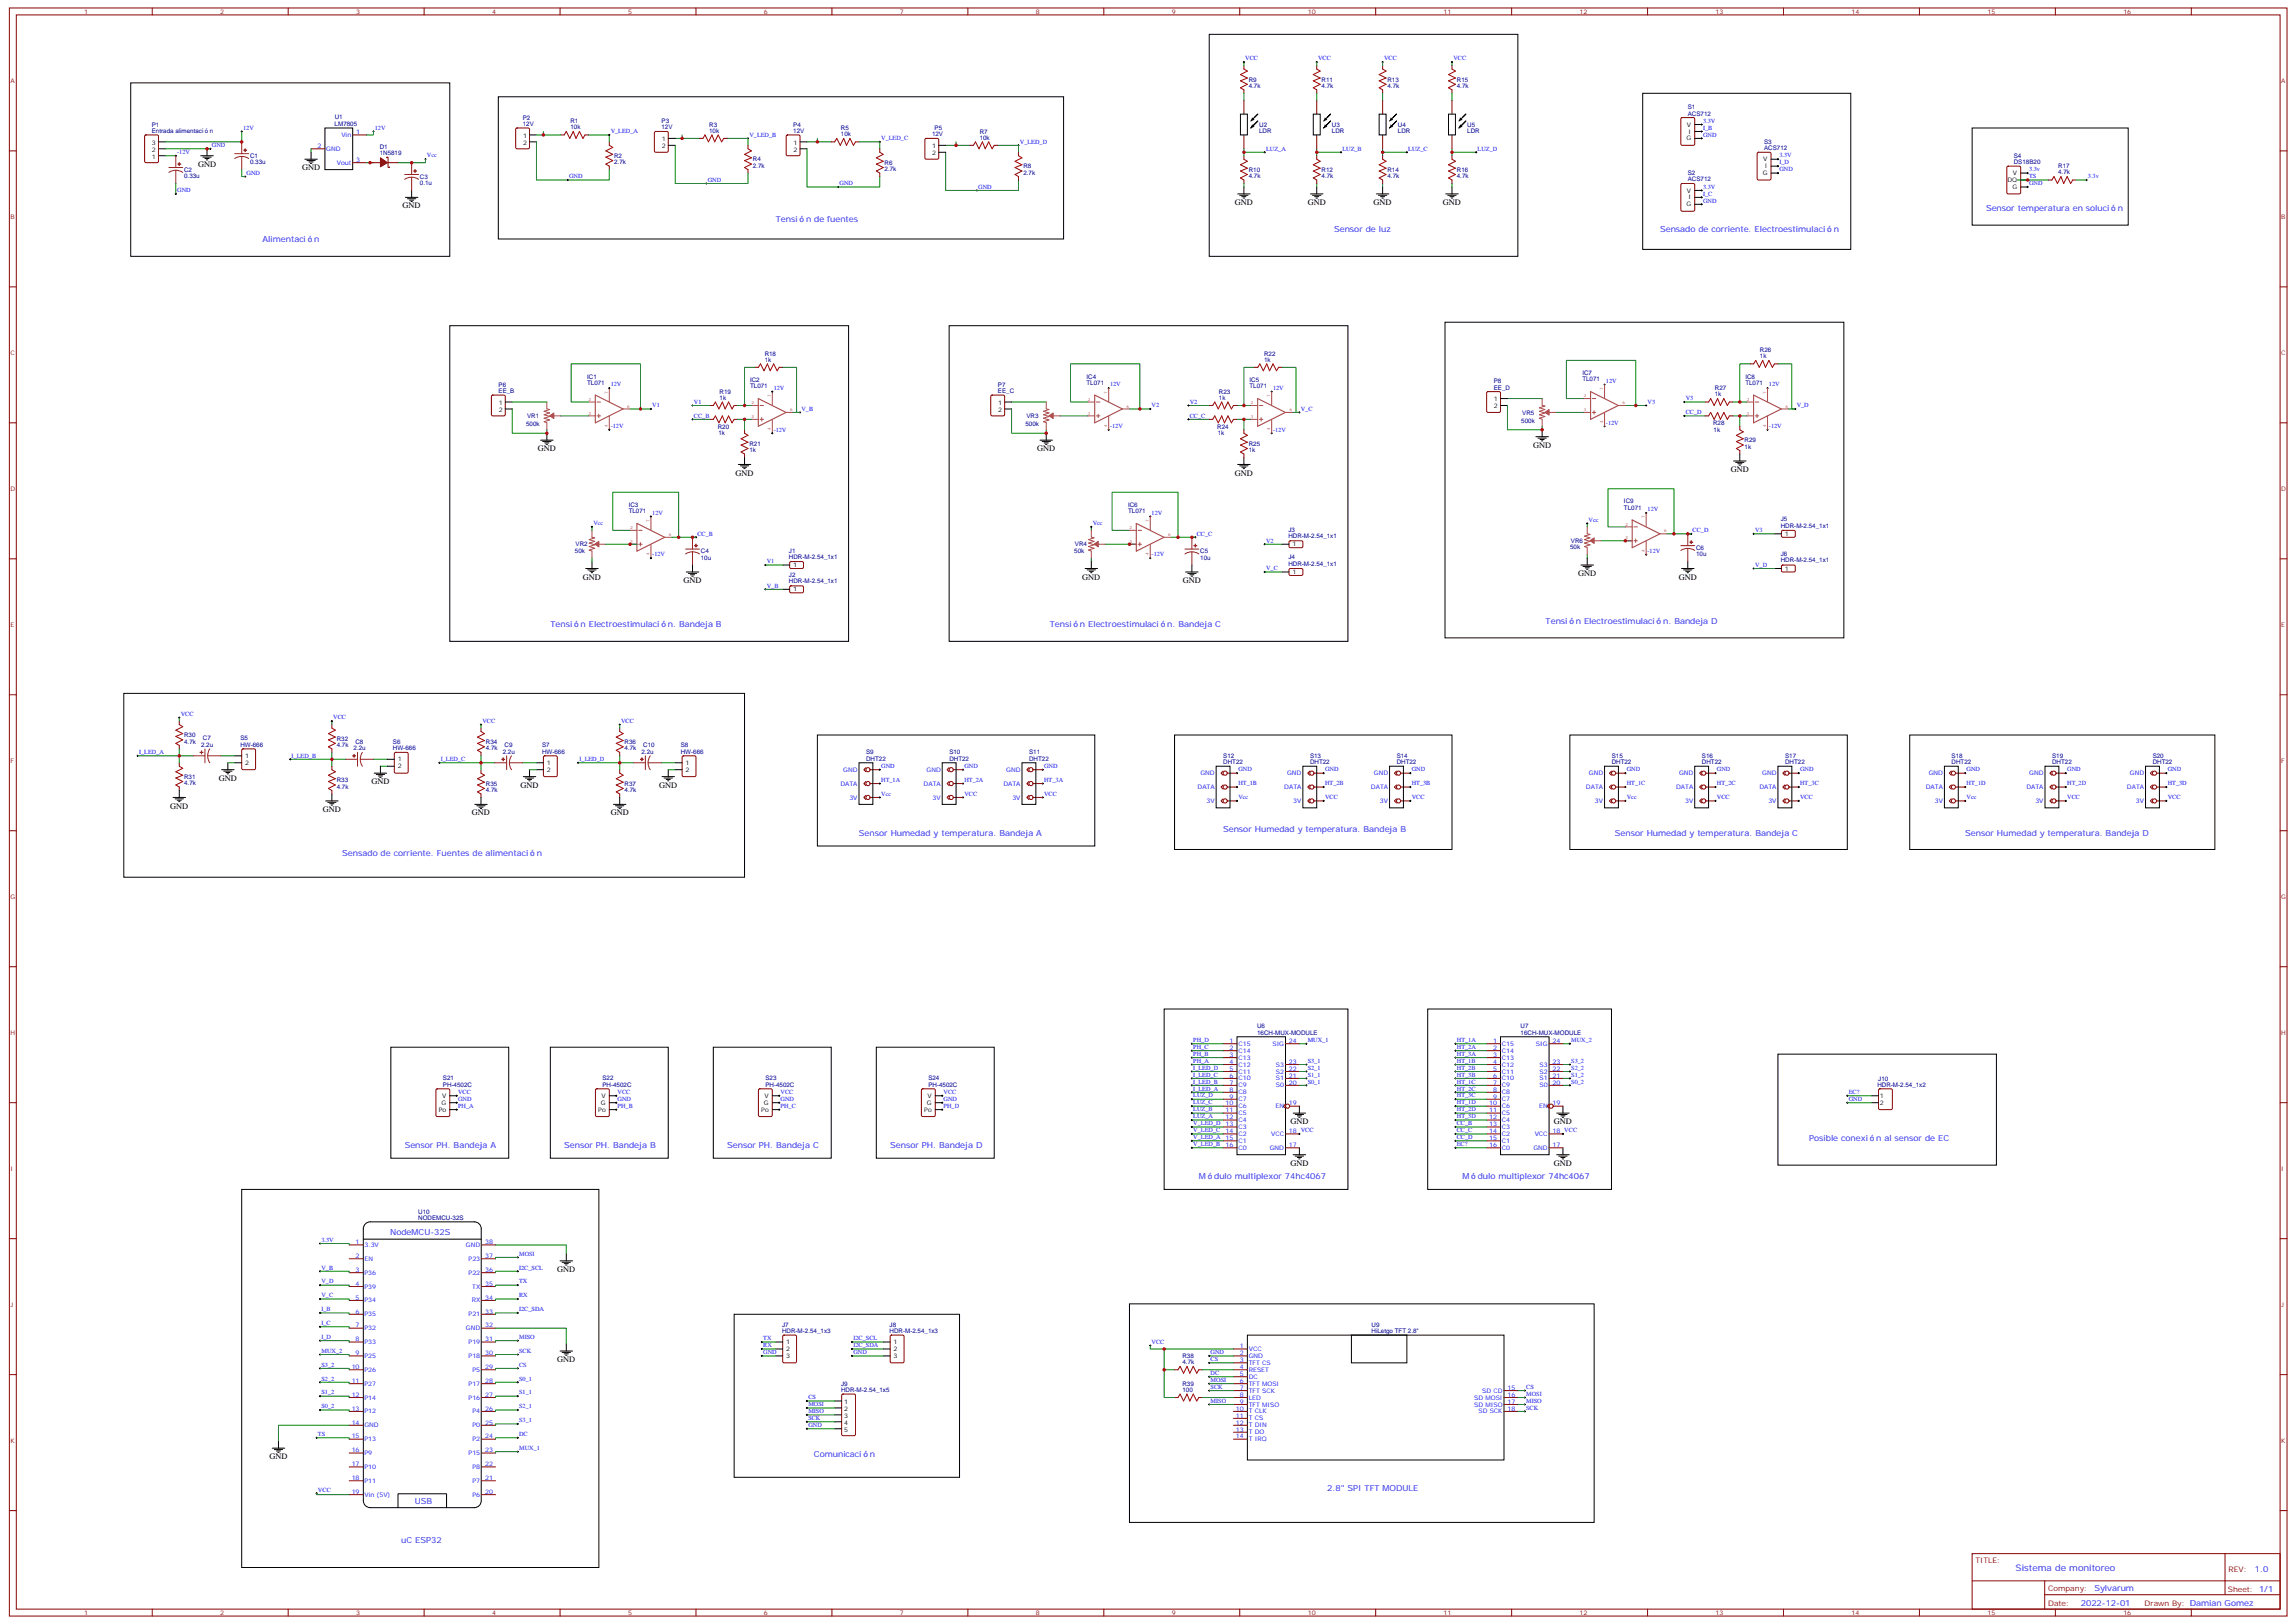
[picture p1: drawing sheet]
<svg xmlns="http://www.w3.org/2000/svg" width="1167mm" height="825mm" viewBox="0 0 1167 825" stroke-linecap="round" stroke-linejoin="round" font-family="sans-serif">
<defs><g id="words">
<text font-size="4.6" fill="#00f" x="1025" y="799">Sistema de monitoreo</text>
<g font-size="4.2">
<text x="101" y="85">GND</text>
<text x="154" y="87">GND</text>
<text x="205" y="106">GND</text>
<text x="628" y="104">GND</text>
<text x="665" y="104">GND</text>
<text x="699" y="104">GND</text>
<text x="734" y="104">GND</text>
<text x="780" y="228">GND</text>
<text x="274" y="229">GND</text>
<text x="528" y="229">GND</text>
<text x="374" y="242">GND</text>
<text x="628" y="242">GND</text>
<text x="880" y="240">GND</text>
<text x="803" y="293">GND</text>
<text x="297" y="295">GND</text>
<text x="348" y="297">GND</text>
<text x="551" y="295">GND</text>
<text x="602" y="297">GND</text>
<text x="854" y="295">GND</text>
<text x="111" y="397">GND</text>
<text x="189" y="399">GND</text>
<text x="265" y="401">GND</text>
<text x="335" y="401">GND</text>
<text x="87" y="411">GND</text>
<text x="164" y="413">GND</text>
<text x="240" y="415">GND</text>
<text x="311" y="415">GND</text>
<text x="656" y="572">GND</text>
<text x="790" y="572">GND</text>
<text x="656" y="593">GND</text>
<text x="790" y="593">GND</text>
<text x="283" y="647">GND</text>
<text x="283" y="693">GND</text>
<text x="137" y="742">GND</text>
</g>
<g font-size="4.2" fill="#00f">
<text x="1010" y="107">Sensor temperatura en soluci</text>
<text x="1077" y="107">n</text>
<text x="395" y="113">Tensi</text>
<text x="410" y="113">n de fuentes</text>
<text x="679" y="118">Sensor de luz</text>
<text x="844" y="118">Sensado de corriente. Electroestimulaci</text>
<text x="933" y="118">n</text>
<text x="134" y="123">Alimentaci</text>
<text x="160" y="123">n</text>
<text x="786" y="317">Tensi</text>
<text x="802" y="317">n Electroestimulaci</text>
<text x="846" y="317">n. Bandeja D</text>
<text x="280" y="319">Tensi</text>
<text x="295" y="319">n Electroestimulaci</text>
<text x="340" y="319">n. Bandeja B</text>
<text x="534" y="319">Tensi</text>
<text x="549" y="319">n Electroestimulaci</text>
<text x="594" y="319">n. Bandeja C</text>
<text x="437" y="425">Sensor Humedad y temperatura. Bandeja A</text>
<text x="622" y="423">Sensor Humedad y temperatura. Bandeja B</text>
<text x="821" y="425">Sensor Humedad y temperatura. Bandeja C</text>
<text x="1000" y="425">Sensor Humedad y temperatura. Bandeja D</text>
<text x="174" y="436">Sensado de corriente. Fuentes de alimentaci</text>
<text x="273" y="436">n</text>
<text x="920" y="580">Posible conexi</text>
<text x="954" y="580">n al sensor de EC</text>
<text x="206" y="584">Sensor PH. Bandeja A</text>
<text x="287" y="584">Sensor PH. Bandeja B</text>
<text x="370" y="584">Sensor PH. Bandeja C</text>
<text x="453" y="584">Sensor PH. Bandeja D</text>
<text x="610" y="600">M</text>
<text x="618" y="600">dulo multiplexor 74hc4067</text>
<text x="744" y="600">M</text>
<text x="752" y="600">dulo multiplexor 74hc4067</text>
<text x="198" y="628">NodeMCU-32S</text>
<text x="414" y="741">Comunicaci</text>
<text x="442" y="741">n</text>
<text x="675" y="758">2.8&quot; SPI TFT MODULE</text>
<text x="211" y="765">USB</text>
<text x="204" y="785">uC ESP32</text>
<text x="1147" y="799">1.0</text>
<text x="1065" y="809">Sylvarum</text>
<text x="1058" y="817">2022-12-01</text>
</g>
<g font-size="3.9" fill="#800">
<text x="1005" y="795">TITLE:</text>
<text x="1134" y="799">REV:</text>
<text x="1042" y="809">Company:</text>
<text x="1133" y="809">Sheet: 1/1</text>
<text x="1042" y="817">Date:</text>
<text x="1091" y="817">Drawn By: Damian Gomez</text>
</g>
<g font-size="3.2" fill="#800">
<text x="43" y="7">1</text>
<text x="112" y="7">2</text>
<text x="181" y="7">3</text>
<text x="250" y="7">4</text>
<text x="319" y="7">5</text>
<text x="389" y="7">6</text>
<text x="458" y="7">7</text>
<text x="527" y="7">8</text>
<text x="596" y="7">9</text>
<text x="665" y="7">10</text>
<text x="734" y="7">11</text>
<text x="803" y="7">12</text>
<text x="873" y="7">13</text>
<text x="942" y="7">14</text>
<text x="1011" y="7">15</text>
<text x="1080" y="7">16</text>
<text x="5" y="42">A</text>
<text x="1160" y="42">A</text>
<text x="5" y="111">B</text>
<text x="1160" y="111">B</text>
<text x="5" y="180">C</text>
<text x="1160" y="180">C</text>
<text x="5" y="250">D</text>
<text x="1160" y="250">D</text>
<text x="5" y="319">E</text>
<text x="1160" y="319">E</text>
<text x="5" y="388">F</text>
<text x="1160" y="388">F</text>
<text x="5" y="457">G</text>
<text x="1160" y="457">G</text>
<text x="5" y="526">H</text>
<text x="1160" y="526">H</text>
<text x="5" y="595">I</text>
<text x="1160" y="595">I</text>
<text x="5" y="664">J</text>
<text x="1160" y="664">J</text>
<text x="5" y="734">K</text>
<text x="1160" y="734">K</text>
<text x="43" y="821">1</text>
<text x="112" y="821">2</text>
<text x="181" y="821">3</text>
<text x="250" y="821">4</text>
<text x="319" y="821">5</text>
<text x="389" y="821">6</text>
<text x="458" y="821">7</text>
<text x="527" y="821">8</text>
<text x="596" y="821">9</text>
<text x="665" y="821">10</text>
<text x="734" y="821">11</text>
<text x="803" y="821">12</text>
<text x="873" y="821">13</text>
<text x="942" y="821">14</text>
<text x="1011" y="821">15</text>
<text x="1080" y="821">16</text>
</g>
<g font-size="3.2" fill="#00f">
<text x="633" y="31">VCC</text>
<text x="670" y="31">VCC</text>
<text x="704" y="31">VCC</text>
<text x="739" y="31">VCC</text>
<text x="124" y="66">12V</text>
<text x="191" y="66">12V</text>
<text x="866" y="66">I_B</text>
<text x="866" y="62">3.3V</text>
<text x="174" y="70">Vin</text>
<text x="181" y="68">1</text>
<text x="311" y="68">V_LED_A</text>
<text x="381" y="69">V_LED_B</text>
<text x="448" y="71">V_LED_C</text>
<text x="866" y="69">GND</text>
<text x="108" y="75">GND</text>
<text x="161" y="75">2</text>
<text x="166" y="77">GND</text>
<text x="519" y="73">V_LED_D</text>
<text x="644" y="77">LUZ_A</text>
<text x="683" y="77">LUZ_B</text>
<text x="716" y="77">LUZ_C</text>
<text x="752" y="77">LUZ_D</text>
<text x="90" y="78">-12V</text>
<text x="171" y="84">Vout</text>
<text x="181" y="82">3</text>
<text x="217" y="80">Vcc</text>
<text x="905" y="84">I_D</text>
<text x="905" y="80">3.3V</text>
<text x="125" y="89">GND</text>
<text x="905" y="87">GND</text>
<text x="1032" y="87">3.3v</text>
<text x="289" y="91">GND</text>
<text x="360" y="92">GND</text>
<text x="427" y="94">GND</text>
<text x="498" y="96">GND</text>
<text x="866" y="96">3.3V</text>
<text x="1032" y="91">TS</text>
<text x="1032" y="94">GND</text>
<text x="1062" y="91">3.3v</text>
<text x="90" y="98">GND</text>
<text x="866" y="99">I_C</text>
<text x="866" y="103">GND</text>
<text x="311" y="196">12V</text>
<text x="565" y="196">12V</text>
<text x="817" y="195">12V</text>
<text x="900" y="196">12V</text>
<text x="394" y="198">12V</text>
<text x="648" y="198">12V</text>
<text x="857" y="204">V3</text>
<text x="332" y="207">V1</text>
<text x="353" y="205">V1</text>
<text x="408" y="209">V_B</text>
<text x="586" y="207">V2</text>
<text x="605" y="205">V2</text>
<text x="662" y="209">V_C</text>
<text x="838" y="205">V3</text>
<text x="914" y="207">V_D</text>
<text x="353" y="212">CC_B</text>
<text x="605" y="212">CC_C</text>
<text x="817" y="216">-12V</text>
<text x="857" y="211">CC_D</text>
<text x="311" y="218">-12V</text>
<text x="394" y="219">-12V</text>
<text x="565" y="218">-12V</text>
<text x="648" y="219">-12V</text>
<text x="900" y="218">-12V</text>
<text x="332" y="262">12V</text>
<text x="586" y="262">12V</text>
<text x="838" y="260">12V</text>
<text x="302" y="267">Vcc</text>
<text x="556" y="267">Vcc</text>
<text x="808" y="265">Vcc</text>
<text x="355" y="272">CC_B</text>
<text x="609" y="272">CC_C</text>
<text x="644" y="276">V2</text>
<text x="861" y="271">CC_D</text>
<text x="893" y="271">V3</text>
<text x="838" y="281">-12V</text>
<text x="332" y="283">-12V</text>
<text x="390" y="286">V1</text>
<text x="586" y="283">-12V</text>
<text x="644" y="290">V_C</text>
<text x="893" y="288">V_D</text>
<text x="390" y="299">V_B</text>
<text x="92" y="364">VCC</text>
<text x="170" y="366">VCC</text>
<text x="245" y="368">VCC</text>
<text x="316" y="368">VCC</text>
<text x="71" y="383">I_LED_A</text>
<text x="148" y="385">I_LED_B</text>
<text x="224" y="387">I_LED_C</text>
<text x="295" y="387">I_LED_D</text>
<text x="429" y="392">GND</text>
<text x="448" y="391">GND</text>
<text x="471" y="392">GND</text>
<text x="491" y="391">GND</text>
<text x="512" y="392">GND</text>
<text x="531" y="391">GND</text>
<text x="611" y="394">GND</text>
<text x="630" y="392">GND</text>
<text x="655" y="394">GND</text>
<text x="674" y="392">GND</text>
<text x="699" y="394">GND</text>
<text x="718" y="392">GND</text>
<text x="808" y="394">GND</text>
<text x="827" y="392">GND</text>
<text x="854" y="394">GND</text>
<text x="873" y="392">GND</text>
<text x="896" y="394">GND</text>
<text x="916" y="392">GND</text>
<text x="981" y="394">GND</text>
<text x="1000" y="392">GND</text>
<text x="1032" y="394">GND</text>
<text x="1051" y="392">GND</text>
<text x="1083" y="394">GND</text>
<text x="1103" y="392">GND</text>
<text x="427" y="400">DATA</text>
<text x="448" y="398">HT_1A</text>
<text x="470" y="400">DATA</text>
<text x="491" y="398">HT_2A</text>
<text x="510" y="400">DATA</text>
<text x="531" y="398">HT_3A</text>
<text x="609" y="401">DATA</text>
<text x="630" y="399">HT_1B</text>
<text x="653" y="401">DATA</text>
<text x="674" y="399">HT_2B</text>
<text x="697" y="401">DATA</text>
<text x="718" y="399">HT_3B</text>
<text x="807" y="401">DATA</text>
<text x="827" y="399">HT_1C</text>
<text x="853" y="401">DATA</text>
<text x="873" y="399">HT_2C</text>
<text x="895" y="401">DATA</text>
<text x="916" y="399">HT_3C</text>
<text x="980" y="401">DATA</text>
<text x="1000" y="399">HT_1D</text>
<text x="1031" y="401">DATA</text>
<text x="1051" y="399">HT_2D</text>
<text x="1082" y="401">DATA</text>
<text x="1103" y="399">HT_3D</text>
<text x="432" y="407">3V</text>
<text x="448" y="405">Vcc</text>
<text x="474" y="407">3V</text>
<text x="491" y="405">VCC</text>
<text x="515" y="407">3V</text>
<text x="531" y="405">VCC</text>
<text x="630" y="406">Vcc</text>
<text x="674" y="406">VCC</text>
<text x="718" y="406">VCC</text>
<text x="827" y="406">Vcc</text>
<text x="873" y="406">VCC</text>
<text x="916" y="406">VCC</text>
<text x="1000" y="406">Vcc</text>
<text x="1051" y="406">VCC</text>
<text x="1103" y="406">VCC</text>
<text x="614" y="408">3V</text>
<text x="658" y="408">3V</text>
<text x="702" y="408">3V</text>
<text x="811" y="408">3V</text>
<text x="857" y="408">3V</text>
<text x="899" y="408">3V</text>
<text x="984" y="408">3V</text>
<text x="1035" y="408">3V</text>
<text x="1086" y="408">3V</text>
<text x="607" y="533">PH_C</text>
<text x="607" y="530">PH_D</text>
<text x="625" y="530">1</text>
<text x="625" y="534">2</text>
<text x="630" y="532">C15</text>
<text x="647" y="532">SIG</text>
<text x="656" y="530">24</text>
<text x="665" y="530">MUX_1</text>
<text x="741" y="533">HT_2A</text>
<text x="741" y="530">HT_1A</text>
<text x="759" y="530">1</text>
<text x="759" y="534">2</text>
<text x="764" y="532">C15</text>
<text x="781" y="532">SIG</text>
<text x="790" y="530">24</text>
<text x="799" y="530">MUX_2</text>
<text x="607" y="537">PH_B</text>
<text x="625" y="537">3</text>
<text x="630" y="535">C14</text>
<text x="630" y="539">C13</text>
<text x="741" y="537">HT_3A</text>
<text x="759" y="537">3</text>
<text x="764" y="535">C14</text>
<text x="764" y="539">C13</text>
<text x="607" y="544">I_LED_D</text>
<text x="607" y="540">PH_A</text>
<text x="625" y="541">4</text>
<text x="625" y="545">5</text>
<text x="630" y="542">C12</text>
<text x="630" y="546">C11</text>
<text x="649" y="546">S2</text>
<text x="649" y="542">S3</text>
<text x="656" y="545">22</text>
<text x="656" y="541">23</text>
<text x="665" y="544">S2_1</text>
<text x="665" y="540">S3_1</text>
<text x="741" y="544">HT_2B</text>
<text x="741" y="540">HT_1B</text>
<text x="759" y="541">4</text>
<text x="759" y="545">5</text>
<text x="764" y="542">C12</text>
<text x="764" y="546">C11</text>
<text x="783" y="546">S2</text>
<text x="783" y="542">S3</text>
<text x="790" y="545">22</text>
<text x="790" y="541">23</text>
<text x="799" y="540">S3_2</text>
<text x="799" y="544">S2_2</text>
<text x="607" y="551">I_LED_B</text>
<text x="607" y="548">I_LED_C</text>
<text x="625" y="548">6</text>
<text x="625" y="552">7</text>
<text x="630" y="549">C10</text>
<text x="649" y="549">S1</text>
<text x="656" y="552">20</text>
<text x="656" y="548">21</text>
<text x="665" y="551">S0_1</text>
<text x="665" y="548">S1_1</text>
<text x="741" y="551">HT_1C</text>
<text x="741" y="548">HT_3B</text>
<text x="759" y="548">6</text>
<text x="759" y="552">7</text>
<text x="764" y="549">C10</text>
<text x="783" y="549">S1</text>
<text x="790" y="552">20</text>
<text x="790" y="548">21</text>
<text x="799" y="548">S1_2</text>
<text x="799" y="551">S0_2</text>
<text x="233" y="556">VCC</text>
<text x="314" y="556">VCC</text>
<text x="397" y="556">VCC</text>
<text x="480" y="556">VCC</text>
<text x="607" y="555">I_LED_A</text>
<text x="625" y="555">8</text>
<text x="630" y="553">C9</text>
<text x="630" y="557">C8</text>
<text x="649" y="553">S0</text>
<text x="741" y="555">HT_2C</text>
<text x="759" y="555">8</text>
<text x="764" y="553">C9</text>
<text x="764" y="557">C8</text>
<text x="783" y="553">S0</text>
<text x="940" y="556">EC?</text>
<text x="233" y="563">PH_A</text>
<text x="233" y="560">GND</text>
<text x="314" y="560">GND</text>
<text x="314" y="563">PH_B</text>
<text x="397" y="560">GND</text>
<text x="397" y="563">PH_C</text>
<text x="480" y="560">GND</text>
<text x="480" y="563">PH_D</text>
<text x="607" y="562">LUZ_C</text>
<text x="607" y="558">LUZ_D</text>
<text x="623" y="562">10</text>
<text x="625" y="559">9</text>
<text x="630" y="560">C7</text>
<text x="630" y="564">C6</text>
<text x="649" y="564">EN</text>
<text x="656" y="562">19</text>
<text x="741" y="562">HT_1D</text>
<text x="741" y="558">HT_3C</text>
<text x="757" y="562">10</text>
<text x="759" y="559">9</text>
<text x="764" y="560">C7</text>
<text x="764" y="564">C6</text>
<text x="783" y="564">EN</text>
<text x="790" y="562">19</text>
<text x="940" y="560">GND</text>
<text x="607" y="569">LUZ_A</text>
<text x="607" y="565">LUZ_B</text>
<text x="623" y="566">11</text>
<text x="623" y="569">12</text>
<text x="630" y="567">C5</text>
<text x="741" y="565">HT_2D</text>
<text x="741" y="569">HT_3D</text>
<text x="757" y="566">11</text>
<text x="757" y="569">12</text>
<text x="764" y="567">C5</text>
<text x="607" y="576">V_LED_C</text>
<text x="607" y="572">V_LED_D</text>
<text x="623" y="573">13</text>
<text x="630" y="571">C4</text>
<text x="630" y="574">C3</text>
<text x="741" y="572">CC_B</text>
<text x="741" y="576">CC_C</text>
<text x="757" y="573">13</text>
<text x="764" y="571">C4</text>
<text x="764" y="574">C3</text>
<text x="607" y="579">V_LED_A</text>
<text x="623" y="576">14</text>
<text x="623" y="580">15</text>
<text x="630" y="578">C2</text>
<text x="630" y="581">C1</text>
<text x="647" y="578">VCC</text>
<text x="656" y="576">18 VCC</text>
<text x="741" y="579">CC_D</text>
<text x="757" y="576">14</text>
<text x="757" y="580">15</text>
<text x="764" y="578">C2</text>
<text x="764" y="581">C1</text>
<text x="781" y="578">VCC</text>
<text x="790" y="576">18 VCC</text>
<text x="607" y="583">V_LED_B</text>
<text x="623" y="583">16</text>
<text x="630" y="585">C0</text>
<text x="646" y="585">GND</text>
<text x="656" y="583">17</text>
<text x="741" y="583">EC?</text>
<text x="757" y="583">16</text>
<text x="764" y="585">C0</text>
<text x="780" y="585">GND</text>
<text x="790" y="583">17</text>
<text x="164" y="631">3.3V</text>
<text x="181" y="633">1</text>
<text x="185" y="634">3.3V</text>
<text x="237" y="634">GND</text>
<text x="247" y="633">38</text>
<text x="181" y="640">2</text>
<text x="185" y="641">EN</text>
<text x="238" y="641">P23</text>
<text x="247" y="640">37</text>
<text x="264" y="639">MOSI</text>
<text x="164" y="646">V_B</text>
<text x="181" y="647">3</text>
<text x="247" y="647">36</text>
<text x="264" y="646">I2C_SCL</text>
<text x="164" y="653">V_D</text>
<text x="181" y="654">4</text>
<text x="185" y="648">P36</text>
<text x="238" y="648">P22</text>
<text x="247" y="654">35</text>
<text x="264" y="653">TX</text>
<text x="164" y="660">V_C</text>
<text x="185" y="655">P39</text>
<text x="240" y="655">TX</text>
<text x="264" y="660">RX</text>
<text x="181" y="661">5</text>
<text x="185" y="662">P34</text>
<text x="240" y="662">RX</text>
<text x="247" y="661">34</text>
<text x="164" y="667">I_B</text>
<text x="181" y="668">6</text>
<text x="185" y="669">P35</text>
<text x="238" y="669">P21</text>
<text x="247" y="668">33</text>
<text x="264" y="667">I2C_SDA</text>
<text x="164" y="674">I_C</text>
<text x="181" y="675">7</text>
<text x="185" y="676">P32</text>
<text x="237" y="676">GND</text>
<text x="247" y="675">32</text>
<text x="164" y="681">I_D</text>
<text x="181" y="682">8</text>
<text x="185" y="684">P33</text>
<text x="238" y="684">P19</text>
<text x="247" y="682">31</text>
<text x="264" y="681">MISO</text>
<text x="388" y="682">TX</text>
<text x="434" y="682">I2C_SCL</text>
<text x="586" y="683">VCC</text>
<text x="164" y="688">MUX_2</text>
<text x="181" y="689">9</text>
<text x="247" y="689">30</text>
<text x="264" y="688">SCK</text>
<text x="388" y="685">RX</text>
<text x="388" y="689">GND</text>
<text x="434" y="685">I2C_SDA</text>
<text x="434" y="689">GND</text>
<text x="616" y="689">GND</text>
<text x="631" y="689">2</text>
<text x="631" y="686">1</text>
<text x="635" y="687">VCC</text>
<text x="164" y="695">S3_2</text>
<text x="185" y="691">P25</text>
<text x="238" y="691">P18</text>
<text x="264" y="695">CS</text>
<text x="616" y="692">CS</text>
<text x="631" y="693">3</text>
<text x="635" y="691">GND</text>
<text x="635" y="694">TFT CS</text>
<text x="179" y="696">10</text>
<text x="185" y="698">P26</text>
<text x="240" y="698">P5</text>
<text x="247" y="696">29</text>
<text x="616" y="699">DC</text>
<text x="631" y="696">4</text>
<text x="631" y="700">5</text>
<text x="635" y="698">RESET</text>
<text x="635" y="701">DC</text>
<text x="164" y="702">S2_2</text>
<text x="179" y="703">11</text>
<text x="185" y="705">P27</text>
<text x="238" y="705">P17</text>
<text x="247" y="703">28</text>
<text x="264" y="702">S0_1</text>
<text x="616" y="703">MOSI</text>
<text x="616" y="706">SCK</text>
<text x="631" y="703">6</text>
<text x="631" y="707">7</text>
<text x="635" y="705">TFT MOSI</text>
<text x="767" y="707">15</text>
<text x="776" y="706">CS</text>
<text x="164" y="709">S1_2</text>
<text x="179" y="710">12</text>
<text x="185" y="712">P14</text>
<text x="238" y="712">P16</text>
<text x="247" y="710">27</text>
<text x="264" y="709">S1_1</text>
<text x="411" y="712">CS</text>
<text x="616" y="713">MISO</text>
<text x="631" y="710">8</text>
<text x="631" y="714">9</text>
<text x="635" y="708">TFT SCK</text>
<text x="635" y="712">LED</text>
<text x="750" y="712">SD MOSI</text>
<text x="754" y="708">SD CD</text>
<text x="767" y="710">16</text>
<text x="767" y="714">17</text>
<text x="776" y="710">MOSI</text>
<text x="776" y="713">MISO</text>
<text x="164" y="716">S0_2</text>
<text x="179" y="717">13</text>
<text x="185" y="719">P12</text>
<text x="240" y="719">P4</text>
<text x="247" y="717">26</text>
<text x="264" y="716">S2_1</text>
<text x="411" y="715">MOSI</text>
<text x="411" y="719">MISO</text>
<text x="629" y="717">10</text>
<text x="635" y="715">TFT MISO</text>
<text x="635" y="719">T CLK</text>
<text x="750" y="715">SD MISO</text>
<text x="752" y="719">SD SCK</text>
<text x="767" y="717">18</text>
<text x="776" y="717">SCK</text>
<text x="179" y="724">14</text>
<text x="185" y="726">GND</text>
<text x="240" y="726">P0</text>
<text x="247" y="724">25</text>
<text x="264" y="723">S3_1</text>
<text x="411" y="722">SCK</text>
<text x="411" y="726">GND</text>
<text x="629" y="721">11</text>
<text x="629" y="724">12</text>
<text x="635" y="722">T CS</text>
<text x="635" y="726">T DIN</text>
<text x="162" y="730">TS</text>
<text x="179" y="731">15</text>
<text x="247" y="731">24</text>
<text x="264" y="730">DC</text>
<text x="629" y="728">13</text>
<text x="629" y="731">14</text>
<text x="635" y="729">T DO</text>
<text x="185" y="733">P13</text>
<text x="240" y="733">P2</text>
<text x="264" y="737">MUX_1</text>
<text x="635" y="733">T IRQ</text>
<text x="179" y="739">16</text>
<text x="185" y="740">P9</text>
<text x="238" y="740">P15</text>
<text x="247" y="739">23</text>
<text x="179" y="746">17</text>
<text x="185" y="747">P10</text>
<text x="240" y="747">P8</text>
<text x="247" y="746">22</text>
<text x="179" y="753">18</text>
<text x="185" y="754">P11</text>
<text x="240" y="754">P7</text>
<text x="247" y="753">21</text>
<text x="162" y="758">VCC</text>
<text x="179" y="760">19</text>
<text x="185" y="761">Vin (5V)</text>
<text x="240" y="761">P6</text>
<text x="247" y="760">20</text>
</g>
<g font-size="3.2" fill="#000080">
<text x="635" y="42">R9</text>
<text x="672" y="42">R11</text>
<text x="706" y="42">R13</text>
<text x="741" y="42">R15</text>
<text x="635" y="45">4.7k</text>
<text x="672" y="45">4.7k</text>
<text x="706" y="45">4.7k</text>
<text x="741" y="45">4.7k</text>
<text x="858" y="59">ACS712</text>
<text x="858" y="56">S1</text>
<text x="77" y="64">P1</text>
<text x="170" y="64">LM7805</text>
<text x="170" y="61">U1</text>
<text x="266" y="64">12V</text>
<text x="266" y="61">P2</text>
<text x="290" y="66">10k</text>
<text x="290" y="63">R1</text>
<text x="336" y="66">12V</text>
<text x="336" y="63">P3</text>
<text x="361" y="64">R3</text>
<text x="404" y="64">P4</text>
<text x="640" y="64">U2</text>
<text x="678" y="64">U3</text>
<text x="711" y="64">U4</text>
<text x="746" y="64">U5</text>
<text x="77" y="68">Entrada alimentaci</text>
<text x="107" y="68">n</text>
<text x="361" y="68">10k</text>
<text x="404" y="68">12V</text>
<text x="428" y="69">10k</text>
<text x="428" y="66">R5</text>
<text x="474" y="69">12V</text>
<text x="475" y="66">P5</text>
<text x="498" y="71">10k</text>
<text x="498" y="68">R7</text>
<text x="640" y="68">LDR</text>
<text x="678" y="68">LDR</text>
<text x="711" y="68">LDR</text>
<text x="746" y="68">LDR</text>
<text x="193" y="76">D1</text>
<text x="897" y="76">ACS712</text>
<text x="897" y="73">S3</text>
<text x="127" y="84">0.33u</text>
<text x="127" y="80">C1</text>
<text x="193" y="79">1N5819</text>
<text x="312" y="84">2.7k</text>
<text x="312" y="80">R2</text>
<text x="383" y="82">R4</text>
<text x="450" y="84">R6</text>
<text x="1024" y="83">DS18B20</text>
<text x="1024" y="80">S4</text>
<text x="94" y="87">C2</text>
<text x="383" y="85">2.7k</text>
<text x="450" y="87">2.7k</text>
<text x="521" y="89">2.7k</text>
<text x="521" y="86">R8</text>
<text x="635" y="87">R10</text>
<text x="672" y="87">R12</text>
<text x="706" y="87">R14</text>
<text x="741" y="87">R16</text>
<text x="858" y="89">S2</text>
<text x="1047" y="89">4.7k</text>
<text x="1047" y="86">R17</text>
<text x="94" y="91">0.33u</text>
<text x="214" y="94">0.1u</text>
<text x="214" y="91">C3</text>
<text x="635" y="91">4.7k</text>
<text x="672" y="91">4.7k</text>
<text x="706" y="91">4.7k</text>
<text x="741" y="91">4.7k</text>
<text x="858" y="92">ACS712</text>
<text x="895" y="179">R26</text>
<text x="389" y="184">1k</text>
<text x="389" y="181">R18</text>
<text x="643" y="184">1k</text>
<text x="643" y="181">R22</text>
<text x="895" y="182">1k</text>
<text x="805" y="191">IC7</text>
<text x="254" y="197">P6</text>
<text x="299" y="196">TL071</text>
<text x="299" y="192">IC1</text>
<text x="382" y="197">TL071</text>
<text x="382" y="194">IC2</text>
<text x="508" y="197">P7</text>
<text x="553" y="196">TL071</text>
<text x="553" y="192">IC4</text>
<text x="636" y="197">TL071</text>
<text x="636" y="194">IC5</text>
<text x="760" y="195">P8</text>
<text x="805" y="194">TL071</text>
<text x="888" y="196">TL071</text>
<text x="888" y="192">IC8</text>
<text x="254" y="200">EE_B</text>
<text x="366" y="203">1k</text>
<text x="366" y="200">R19</text>
<text x="508" y="200">EE_C</text>
<text x="620" y="203">1k</text>
<text x="620" y="200">R23</text>
<text x="760" y="198">EE_D</text>
<text x="872" y="202">1k</text>
<text x="872" y="198">R27</text>
<text x="268" y="213">VR1</text>
<text x="522" y="213">VR3</text>
<text x="774" y="215">500k</text>
<text x="774" y="211">VR5</text>
<text x="268" y="217">500k</text>
<text x="365" y="218">R20</text>
<text x="365" y="221">1k</text>
<text x="522" y="217">500k</text>
<text x="619" y="218">R24</text>
<text x="619" y="221">1k</text>
<text x="871" y="216">R28</text>
<text x="872" y="220">1k</text>
<text x="381" y="227">R21</text>
<text x="635" y="227">R25</text>
<text x="887" y="225">R29</text>
<text x="381" y="230">1k</text>
<text x="635" y="230">1k</text>
<text x="887" y="228">1k</text>
<text x="320" y="258">IC3</text>
<text x="574" y="258">IC6</text>
<text x="826" y="256">IC9</text>
<text x="320" y="261">TL071</text>
<text x="574" y="261">TL071</text>
<text x="826" y="259">TL071</text>
<text x="906" y="268">HDR-M-2.54_1x1</text>
<text x="906" y="265">J5</text>
<text x="655" y="274">HDR-M-2.54_1x1</text>
<text x="655" y="270">J3</text>
<text x="292" y="281">50k</text>
<text x="293" y="278">VR2</text>
<text x="356" y="281">C4</text>
<text x="401" y="281">J1</text>
<text x="546" y="281">50k</text>
<text x="547" y="278">VR4</text>
<text x="610" y="281">C5</text>
<text x="799" y="279">50k</text>
<text x="799" y="276">VR6</text>
<text x="863" y="280">C6</text>
<text x="356" y="285">10u</text>
<text x="401" y="284">HDR-M-2.54_1x1</text>
<text x="610" y="285">10u</text>
<text x="655" y="288">HDR-M-2.54_1x1</text>
<text x="655" y="285">J4</text>
<text x="863" y="283">10u</text>
<text x="906" y="286">HDR-M-2.54_1x1</text>
<text x="906" y="283">J6</text>
<text x="401" y="293">J2</text>
<text x="401" y="297">HDR-M-2.54_1x1</text>
<text x="94" y="375">R30</text>
<text x="103" y="376">C7</text>
<text x="122" y="377">S5</text>
<text x="171" y="377">R32</text>
<text x="94" y="378">4.7k</text>
<text x="102" y="380">2.2u</text>
<text x="122" y="380">HW-666</text>
<text x="171" y="380">4.7k</text>
<text x="180" y="382">2.2u</text>
<text x="181" y="378">C8</text>
<text x="200" y="382">HW-666</text>
<text x="200" y="378">S6</text>
<text x="247" y="382">4.7k</text>
<text x="247" y="378">R34</text>
<text x="256" y="383">2.2u</text>
<text x="257" y="380">C9</text>
<text x="276" y="383">HW-666</text>
<text x="276" y="380">S7</text>
<text x="318" y="382">4.7k</text>
<text x="318" y="378">R36</text>
<text x="326" y="383">2.2u</text>
<text x="327" y="380">C10</text>
<text x="346" y="383">HW-666</text>
<text x="346" y="380">S8</text>
<text x="441" y="384">S9</text>
<text x="483" y="384">S10</text>
<text x="523" y="384">S11</text>
<text x="441" y="387">DHT22</text>
<text x="483" y="387">DHT22</text>
<text x="523" y="387">DHT22</text>
<text x="622" y="389">DHT22</text>
<text x="622" y="385">S12</text>
<text x="666" y="389">DHT22</text>
<text x="666" y="385">S13</text>
<text x="710" y="389">DHT22</text>
<text x="710" y="385">S14</text>
<text x="820" y="389">DHT22</text>
<text x="820" y="385">S15</text>
<text x="866" y="389">DHT22</text>
<text x="866" y="385">S16</text>
<text x="908" y="389">DHT22</text>
<text x="908" y="385">S17</text>
<text x="993" y="389">DHT22</text>
<text x="993" y="385">S18</text>
<text x="1044" y="389">DHT22</text>
<text x="1044" y="385">S19</text>
<text x="1095" y="389">DHT22</text>
<text x="1095" y="385">S20</text>
<text x="94" y="399">4.7k</text>
<text x="94" y="396">R31</text>
<text x="171" y="401">4.7k</text>
<text x="171" y="398">R33</text>
<text x="247" y="400">R35</text>
<text x="318" y="400">R37</text>
<text x="247" y="403">4.7k</text>
<text x="318" y="403">4.7k</text>
<text x="639" y="526">16CH-MUX-MODULE</text>
<text x="639" y="523">U6</text>
<text x="773" y="526">16CH-MUX-MODULE</text>
<text x="773" y="523">U7</text>
<text x="225" y="549">S21</text>
<text x="306" y="549">S22</text>
<text x="389" y="549">S23</text>
<text x="472" y="549">S24</text>
<text x="955" y="550">J10</text>
<text x="225" y="553">PH-4502C</text>
<text x="306" y="553">PH-4502C</text>
<text x="389" y="553">PH-4502C</text>
<text x="472" y="553">PH-4502C</text>
<text x="955" y="553">HDR-M-2.54_1x2</text>
<text x="213" y="617">U10</text>
<text x="213" y="620">NODEMCU-32S</text>
<text x="398" y="678">HDR-M-2.54_1x3</text>
<text x="398" y="675">J7</text>
<text x="452" y="678">HDR-M-2.54_1x3</text>
<text x="452" y="675">J8</text>
<text x="698" y="678">HiLetgo TFT 2.8&quot;</text>
<text x="698" y="675">U9</text>
<text x="601" y="694">4.7k</text>
<text x="601" y="691">R38</text>
<text x="428" y="708">HDR-M-2.54_1x5</text>
<text x="428" y="705">J9</text>
<text x="601" y="708">100</text>
<text x="601" y="705">R39</text>
</g>
<g font-size="3.2">
<text x="858" y="64">V</text>
<text x="266" y="70">1</text>
<text x="337" y="72">1</text>
<text x="858" y="71">G</text>
<text x="859" y="68">I</text>
<text x="77" y="77">2</text>
<text x="77" y="74">3</text>
<text x="266" y="74">2</text>
<text x="337" y="75">2</text>
<text x="404" y="77">2</text>
<text x="404" y="74">1</text>
<text x="474" y="75">1</text>
<text x="77" y="81">1</text>
<text x="474" y="79">2</text>
<text x="897" y="82">V</text>
<text x="897" y="89">G</text>
<text x="898" y="86">I</text>
<text x="1024" y="89">V</text>
<text x="1021" y="93">DQ</text>
<text x="858" y="98">V</text>
<text x="859" y="101">I</text>
<text x="1024" y="96">G</text>
<text x="858" y="105">G</text>
<text x="254" y="209">2</text>
<text x="254" y="206">1</text>
<text x="508" y="209">2</text>
<text x="508" y="206">1</text>
<text x="760" y="208">2</text>
<text x="760" y="204">1</text>
<text x="908" y="273">1</text>
<text x="657" y="278">1</text>
<text x="403" y="288">1</text>
<text x="657" y="292">1</text>
<text x="908" y="290">1</text>
<text x="403" y="301">1</text>
<text x="125" y="385">1</text>
<text x="125" y="389">2</text>
<text x="202" y="387">1</text>
<text x="278" y="389">1</text>
<text x="349" y="389">1</text>
<text x="202" y="391">2</text>
<text x="278" y="392">2</text>
<text x="349" y="392">2</text>
<text x="225" y="562">G</text>
<text x="225" y="558">V</text>
<text x="306" y="562">G</text>
<text x="306" y="558">V</text>
<text x="389" y="562">G</text>
<text x="389" y="558">V</text>
<text x="471" y="562">G</text>
<text x="472" y="558">V</text>
<text x="956" y="558">1</text>
<text x="956" y="562">2</text>
<text x="223" y="565">Po</text>
<text x="304" y="565">Po</text>
<text x="387" y="565">Po</text>
<text x="470" y="565">Po</text>
<text x="400" y="684">1</text>
<text x="455" y="684">1</text>
<text x="400" y="687">2</text>
<text x="455" y="687">2</text>
<text x="400" y="691">3</text>
<text x="455" y="691">3</text>
<text x="429" y="714">1</text>
<text x="429" y="717">2</text>
<text x="429" y="721">3</text>
<text x="429" y="724">4</text>
<text x="429" y="728">5</text>
</g>
<g font-size="2.1" fill="#a54b4b">
<text x="299" y="204">2</text>
<text x="309" y="200" transform="rotate(-90 309 200)">7</text>
<text x="392" y="202" transform="rotate(-90 392 202)">7</text>
<text x="553" y="204">2</text>
<text x="563" y="200" transform="rotate(-90 563 200)">7</text>
<text x="646" y="202" transform="rotate(-90 646 202)">7</text>
<text x="806" y="202">2</text>
<text x="815" y="198" transform="rotate(-90 815 198)">7</text>
<text x="888" y="204">2</text>
<text x="898" y="200" transform="rotate(-90 898 200)">7</text>
<text x="319" y="207">6</text>
<text x="382" y="206">2</text>
<text x="402" y="209">6</text>
<text x="573" y="207">6</text>
<text x="636" y="206">2</text>
<text x="656" y="209">6</text>
<text x="806" y="209">3</text>
<text x="825" y="206">6</text>
<text x="908" y="207">6</text>
<text x="299" y="211">3</text>
<text x="382" y="213">3</text>
<text x="553" y="211">3</text>
<text x="636" y="213">3</text>
<text x="815" y="215" transform="rotate(-90 815 215)">4</text>
<text x="888" y="211">3</text>
<text x="309" y="217" transform="rotate(-90 309 217)">4</text>
<text x="392" y="219" transform="rotate(-90 392 219)">4</text>
<text x="563" y="217" transform="rotate(-90 563 217)">4</text>
<text x="646" y="219" transform="rotate(-90 646 219)">4</text>
<text x="898" y="217" transform="rotate(-90 898 217)">4</text>
<text x="837" y="264" transform="rotate(-90 837 264)">7</text>
<text x="320" y="269">2</text>
<text x="330" y="265" transform="rotate(-90 330 265)">7</text>
<text x="574" y="269">2</text>
<text x="584" y="265" transform="rotate(-90 584 265)">7</text>
<text x="827" y="267">2</text>
<text x="340" y="273">6</text>
<text x="594" y="273">6</text>
<text x="827" y="274">3</text>
<text x="846" y="271">6</text>
<text x="320" y="276">3</text>
<text x="574" y="276">3</text>
<text x="837" y="281" transform="rotate(-90 837 281)">4</text>
<text x="330" y="282" transform="rotate(-90 330 282)">4</text>
<text x="584" y="282" transform="rotate(-90 584 282)">4</text>
</g>
</g></defs>
<g fill="none" stroke="#870000" stroke-width=".51">
<path d="M5 4h1158v818h-1158zM8 8h1152v810h-1152zM77 4v4M147 4v4M216 4v4M285 4v4M354 4v4M423 4v4M492 4v4M561 4v4M631 4v4M700 4v4"/>
<path d="M769 4v4M838 4v4M907 4v4M976 4v4M1045 4v4M1115 4v4M633 33v2M670 33v2M703 33v2M739 33v2M633 46v1M633 51v7"/>
<path d="M670 46v1M670 51v7M703 46v1M703 51v7M739 46v1M739 51v7M5 77h3M74 69h6h1v13l-1 1h-6v-1zM158 76h7M179 69h7M263 65h6v1v9v1h-6l-1-1zM285 69h2"/>
<path d="M298 69h1M310 72v2M333 67h6h1v10h-1h-5h-1zM356 70h2M368 70h2M380 74v2M400 69h6h1v9l-1 1h-5h-1zM423 72h2M435 72h2M447 76v1M471 71l6-1v1v9v1h-6h-1zM493 74h2"/>
<path d="M506 74h1M518 77v2M633 69v7M633 79v2M670 69v7M670 79v2M703 69v7M703 79v2M739 69v7M739 79v2M855 60h6h1v13v1h-6l-1-1zM894 78l6-1 1 1v13h-1l-6 1v-1z"/>
<path d="M1160 77h3M179 83h7M188 83h5M197 80v5h1M197 83h5M310 84v2M380 86v2M447 88v2M518 90v2M633 92v1M670 92v1M703 92v1"/>
<path d="M739 92v1M855 94l6-1 1 1v13h-6h-1zM1021 85l6-1 1 1v13l-1 1h-6v-1zM1042 92h2M1054 92h2M5 146h3M1160 146h3M384 187h2M396 187h2M638 187h2M650 187h2M756 199h7v1v9v1h-6l-1-1z"/>
<path d="M890 185h2M903 185h1M5 215h3M250 201h6h1v10h-6h-1zM361 206h2M361 213h2M373 206h2M373 213h2M379 219v1M504 201h6h1v10h-6h-1zM615 206h2M615 213h2"/>
<path d="M627 206h2M627 213h2M633 219v1M867 211h2M867 204h2M880 211h1M880 204h1M885 217v2M1160 215h3M379 231v2M633 231v2M885 229v2"/>
<path d="M656 275h6l1 3h-7zM906 270h7v3h-6zM5 284h3M402 286h6l1 3h-7zM402 298h6l1 3h-7zM656 289h6l1 3-7 1zM906 288l7-1v3l-6 1zM1160 284h3M5 353h3M1160 353h3M91 367v1M91 379v2"/>
<path d="M169 368v2M245 370v2M315 370v2M91 388v2M123 381h6h1v10h-6h-1zM169 381v2M169 390v1M201 383h6h1v9l-1 1h-6zM245 383v1M245 391v2M277 385l6-1v1v9v1h-6l-1-1zM315 383v1"/>
<path d="M315 391v2M347 385l6-1 1 1v9v1h-6l-1-1zM440 397l-1 1 1 2M440 390l-1 1 1 1M443 398h4M443 391h4M483 397l-1 1 1 2M483 390l-1 1 1 1M485 398h5M485 391h5M523 397l-1 1 1 2M523 390l-1 1 1 1"/>
<path d="M525 398h5M525 391h5M622 399l-1 1 1 1M622 392l-1 1 1 1M624 393h5M666 399l-1 1 1 1M666 392l-1 1 1 1M668 393h5M710 399l-1 1 1 1M710 392l-1 1 1 1M712 393h5M820 399l-1 1 1 1"/>
<path d="M820 392l-1 1 1 1M822 393h5M866 399l-2 1 2 1M866 392l-2 1 2 1M868 393h5M908 399l-1 1 1 1M908 392l-1 1 1 1M910 393h5M993 399l-2 1 2 1M993 392l-2 1 2 1M995 393h5M1044 399l-1 1 1 1"/>
<path d="M1044 392l-1 1 1 1M1046 393h5M1095 399l-1 1 1 1M1095 392l-1 1 1 1M1097 393h5M91 400v2M169 402v2M245 404v2M315 404v2M440 404l-1 2 1 1M443 406h4M483 404l-1 2 1 1"/>
<path d="M485 406h5M523 404l-1 2 1 1M525 406h5M622 406l-1 1 1 1M624 407h5M624 400h5M666 406l-1 1 1 1M668 407h5M668 400h5M710 406l-1 1 1 1M712 407h5M712 400h5"/>
<path d="M820 406l-1 1 1 1M822 407h5M822 400h5M866 406l-2 1 2 1M868 407h5M868 400h5M908 406l-1 1 1 1M910 407h5M910 400h5M993 406l-2 1 2 1M995 407h5M995 400h5"/>
<path d="M1044 406l-1 1 1 1M1046 407h5M1046 400h5M1095 406l-1 1 1 1M1097 407h5M1097 400h5M5 422h3M1160 422h3M5 492h3M1160 492h3M622 531h7M622 534h7"/>
<path d="M622 538h7M654 531h7M756 531h7M756 534h7M756 538h7M788 531h7M222 554h6h1v13l-1 1h-6v-1zM303 554h6h1v13l-1 1h-5l-1-1zM386 554h6h1v13l-1 1h-6v-1zM469 554h6h1v13l-1 1h-6v-1zM622 541h7M622 545h7"/>
<path d="M622 548h7M622 552h7M622 555h7M622 559h7M654 541h7M654 545h7M654 548h7M654 552h7M756 541h7M756 545h7M756 548h7M756 552h7"/>
<path d="M756 555h7M756 559h7M788 541h7M788 545h7M788 548h7M788 552h7M956 554h6l1 10h-1h-6zM5 561h3M622 563h7M622 566h7M622 570h7M622 573h7"/>
<path d="M622 577h7M654 561l-1 2 1 1M654 577h7M656 563h5M756 563h7M756 566h7M756 570h7M756 573h7M756 577h7M788 561l-1 2 1 1M788 577h7M790 563h5"/>
<path d="M1160 561h3M622 580h7M622 584h7M654 584h7M756 580h7M756 584h7M788 584h7M5 630h3M178 633h7M245 633h7M1160 630h3M178 640h7"/>
<path d="M178 647h7M178 654h7M245 640h7M245 647h7M245 654h7M178 661h7M178 668h7M178 675h7M245 661h7M245 668h7M245 675h7M398 679h6h1v13v1h-6h-1z"/>
<path d="M453 679h6h1v13l-1 1h-6zM5 699h3M178 690h7M178 697h7M178 682h7M245 690h7M245 697h7M245 682h7M597 697h2M610 697h2M627 690h7M627 693h7"/>
<path d="M627 697h7M627 686h7M1160 699h3M178 704h7M178 711h7M178 718h7M245 704h7M245 711h7M245 718h7M428 709h6h1v20v1h-6h-1zM597 711h2M610 711h2"/>
<path d="M627 700h7M627 704h7M627 707h7M627 711h7M627 714h7M627 718h7M765 707h7M765 711h7M765 714h7M765 718h7M178 725h7M178 732h7"/>
<path d="M178 739h7M245 725h7M245 732h7M245 739h7M627 721h7M627 725h7M627 728h7M627 732h7M178 746h7M178 753h7M245 746h7M245 753h7"/>
<path d="M5 768h3M178 760h7M245 760h7M1160 768h3M1003 790h157v28h-157zM1132 790v21M77 818v4M147 818v4M216 818v4M285 818v4M354 818v4M423 818v4"/>
<path d="M492 818v4M561 818v4M631 818v4M700 818v4M769 818v4M838 818v4M907 818v4M976 818v4M1003 804h157M1040 811h120M1040 804v14M1045 818v4"/>
<path d="M1115 818v4"/>
<circle cx="442" cy="391" r="1.1"/>
<circle cx="442" cy="398" r="1.1"/>
<circle cx="484" cy="398" r="1.1"/>
<circle cx="484" cy="391" r="1.1"/>
<circle cx="524" cy="398" r="1.1"/>
<circle cx="524" cy="391" r="1.1"/>
<circle cx="623" cy="393" r="1.1"/>
<circle cx="667" cy="393" r="1.1"/>
<circle cx="711" cy="393" r="1.1"/>
<circle cx="821" cy="393" r="1.1"/>
<circle cx="867" cy="393" r="1.1"/>
<circle cx="909" cy="393" r="1.1"/>
<circle cx="994" cy="393" r="1.1"/>
<circle cx="1045" cy="393" r="1.1"/>
<circle cx="1096" cy="393" r="1.1"/>
<circle cx="442" cy="406" r="1.1"/>
<circle cx="484" cy="406" r="1.1"/>
<circle cx="524" cy="406" r="1.1"/>
<circle cx="623" cy="400" r="1.1"/>
<circle cx="623" cy="407" r="1.1"/>
<circle cx="667" cy="407" r="1.1"/>
<circle cx="667" cy="400" r="1.1"/>
<circle cx="711" cy="400" r="1.1"/>
<circle cx="711" cy="407" r="1.1"/>
<circle cx="821" cy="407" r="1.1"/>
<circle cx="821" cy="400" r="1.1"/>
<circle cx="867" cy="407" r="1.1"/>
<circle cx="867" cy="400" r="1.1"/>
<circle cx="909" cy="400" r="1.1"/>
<circle cx="909" cy="407" r="1.1"/>
<circle cx="994" cy="407" r="1.1"/>
<circle cx="994" cy="400" r="1.1"/>
<circle cx="1045" cy="400" r="1.1"/>
<circle cx="1045" cy="407" r="1.1"/>
<circle cx="1096" cy="407" r="1.1"/>
<circle cx="1096" cy="400" r="1.1"/>
<circle cx="655" cy="563" r="1.1"/>
<circle cx="789" cy="563" r="1.1"/>
</g>
<g fill="none" stroke="#000" stroke-width=".51">
<path d="M615 17h157v113h-157zM632 32h1M633 31v1M669 32h1M670 31v1M703 32h1M703 31v1M738 32h1M739 31v1M66 42h163v88h-163zM253 49h288v73h-288zM631 58h3v11h-3z"/>
<path d="M638 60l2-2-2 2M638 60l-2 2M668 58h4v11h-4zM675 60l2-2-2 2M675 60l-2 2M701 58h4v11h-4zM709 60l1-2-1 2M709 60l-2 2M737 58h3v11h-3zM744 60l2-2-2 2M744 60l-2 2M836 47h105v80h-105z"/>
<path d="M81 72h3M81 76h3M81 79h3M89 79h1M89 79v1M102 79h6M103 80h4M105 76v3M107 76h.1M107 75v1M123 67h.1M123 66v1"/>
<path d="M158 77v4M165 65h14v21h-14zM190 67h.1M190 66v1M269 72h4M269 69h4M310 69h.1M310 68v1M340 70h3M340 74h3M380 70h1M380 70v1"/>
<path d="M407 72h3M407 76h3M447 72h1M447 72h.1M477 77h4M477 74h4M518 74h.1M638 63l2-1-2 1M638 63l-2 2 2-2M643 77h1M643 77v1M675 63l2-1-2 1"/>
<path d="M675 63l-2 2 2-2M682 77h.1M682 77v1M709 63l1-1-1 1M709 63l-2 2 2-2M715 77h1M716 77v1M744 63l2-1-2 1M744 63l-2 2 2-2M751 77h.1M751 77v1M862 63h4"/>
<path d="M862 70h4M862 67h4M866 63v1M866 66v1M866 70v1M1003 65h79v49h-79zM89 99h1M89 98v1M104 81h2M105 81h1M124 90h1M125 89v1"/>
<path d="M155 81h6M156 82h4M157 82h2M158 83h1M209 97v3M216 81h1M216 81h.1M288 92h1M289 91v1M359 93h1M359 93v1M426 95h1"/>
<path d="M426 95h.1M497 97h.1M497 96v1M630 99h6M631 99h4M633 95v4M667 99h6M668 99h4M670 95v4M700 99h6M701 99h4M703 95v4"/>
<path d="M735 99h7M736 99h5M739 95v4M862 97h4M866 96v1M901 81h4M901 88h4M901 84h4M904 81h.1M904 84v1M904 88h.1M1028 92h4"/>
<path d="M1028 88h4M1028 95h4M1031 88h.1M1031 91v1M1031 95h.1M1061 92h1M1061 91v1M206 100h7M207 101h4M208 102h2M209 102h1M632 100h2"/>
<path d="M632 101h1M669 100h2M669 101h1M702 100h2M703 101h1M737 100h3M738 101h1M862 104h4M862 100h4M866 100v1M866 104h.1M229 166h203v160h-203z"/>
<path d="M483 166h203v160h-203zM735 164h203v160h-203zM310 197h.1M310 197v1M392 199h1M393 199h.1M564 197h.1M564 197v1M646 199h1M647 199h.1M816 196h1M816 195v1"/>
<path d="M899 197h.1M899 197v1M257 208h4M257 204h4M310 219h.1M310 218v1M331 208h.1M352 213h1M352 206h1M352 206v1M352 213v1M393 220v1"/>
<path d="M407 210h.1M407 209v1M511 208h4M511 204h4M564 219h.1M564 218v1M585 208h.1M604 213h1M604 206h1M604 206v1M604 213v1M647 220v1"/>
<path d="M661 210h.1M661 209v1M763 206h4M763 203h4M784 219v3M816 217h1M816 216v1M837 206h1M837 206v1M856 204h1M856 211h1M857 204v1"/>
<path d="M857 211v1M899 219h.1M899 218v1M913 208h1M913 208h.1M275 224h6M276 225h4M277 225h2M278 226h1M278 220v4M376 236h6M377 237h4"/>
<path d="M378 238h2M378 238h1M379 233v3M392 220h1M529 224h6M530 225h4M531 225h2M532 226h1M532 220v4M630 236h6M631 237h4M632 238h2"/>
<path d="M632 238h1M633 233v3M646 220h1M781 222h7M782 223h5M783 223h2M784 224h1M882 234h6M883 235h4M884 236h2M885 237h.1M885 231v3"/>
<path d="M301 268h.1M331 263h.1M331 262v1M354 273h.1M354 273v1M555 268h.1M585 263h.1M585 262v1M608 273h.1M608 273v1M643 277h1M643 276v1"/>
<path d="M652 277h4M807 266h1M807 266v1M837 261h1M837 261h.1M860 271h1M860 271v1M892 271h.1M892 271v1M903 271h3M298 289h6M299 290h4"/>
<path d="M300 291h2M301 291h.1M301 286v3M331 284h.1M331 283v1M349 291h6M350 292h4M351 292h2M352 293h1M352 287v4M389 287h1M389 300h1"/>
<path d="M389 287v1M389 299v1M398 287h4M398 300h4M552 289h6M553 290h4M554 291h2M555 291h.1M555 286v3M585 284h.1M585 283v1M603 291h6"/>
<path d="M604 292h4M605 292h2M606 293h1M606 287v4M643 291h1M643 291h.1M652 291h4M804 287h7M805 288h4M806 289h2M807 289h1M807 284v3"/>
<path d="M837 282h1M837 282h.1M855 289h7M856 290h5M857 291h3M858 291h1M858 286v3M892 289h.1M903 289h3M63 353h316v93h-316zM91 365h1M91 365h.1"/>
<path d="M168 367h1M169 366v1M244 368h1M245 368v1M315 368h1M315 368v1M416 374h141v56h-141zM597 374h142v58h-142zM799 374h141v58h-141zM971 374h156v58h-156zM70 384h.1M70 384v1"/>
<path d="M113 391h6M114 392h4M115 393h2M116 394h.1M116 388v3M119 384h4M119 388h4M147 386h1M148 386h.1M190 393h7M191 394h5M192 395h3"/>
<path d="M193 395h1M193 390v3M197 386h4M197 390h4M223 388h1M223 388h.1M266 395h7M267 396h4M268 396h2M269 397h1M269 391v4M273 391h3"/>
<path d="M273 388h3M294 388h.1M337 395h6M338 396h4M339 396h2M340 397h.1M340 391v4M343 391h4M343 388h4M437 388h7v21h-7zM447 391h1M447 398h1"/>
<path d="M447 391v1M447 398v1M479 388h7v21h-7zM489 391h1M489 398h1M490 391v1M490 398v1M520 388h7v21h-7zM530 391h1M530 398h1M530 391v1M530 398v1"/>
<path d="M619 390h7v21h-7zM629 393h1M629 393v1M629 400v1M663 390h7v21h-7zM673 393h1M673 393v1M673 400v1M707 390h7v21h-7zM717 393h1M717 393v1M717 400v1"/>
<path d="M816 390h7v21h-7zM826 393h1M827 393v1M827 400v1M862 390h7v21h-7zM872 393h1M873 393v1M873 400v1M904 390h7v21h-7zM915 393h.1M915 393v1M915 400v1"/>
<path d="M989 390h7v21h-7zM999 393h1M1000 393v1M1000 400v1M1040 390h7v21h-7zM1050 393h1M1051 393v1M1051 400v1M1091 390h7v21h-7zM1102 393h.1M1102 393v1M1102 400v1"/>
<path d="M88 406h6M89 406h4M90 407h2M91 408h1M91 402v4M166 407h6M167 408h4M168 409h2M168 409h1M169 404v3M241 409h7M243 410h4"/>
<path d="M244 410h2M244 411h1M245 406v3M312 409h6M313 410h4M314 410h2M315 411h1M315 406v3M447 406h1M447 405v1M489 406h1M490 405v1"/>
<path d="M530 406h1M530 405v1M629 407h1M629 400h1M629 407v1M673 407h1M673 400h1M673 407v1M717 407h1M717 400h1M717 407v1M826 407h1"/>
<path d="M826 400h1M827 407v1M872 407h1M872 400h1M873 407v1M915 407h.1M915 400h.1M915 407v1M999 407h1M999 400h1M1000 407v1M1050 407h1"/>
<path d="M1050 400h1M1051 407v1M1102 407h.1M1102 400h.1M1102 407v1M592 513h94v92h-94zM726 513h94v92h-94zM199 533h60v56h-60zM280 533h60v56h-60zM363 533h60v56h-60zM446 533h60v56h-60zM606 531h1"/>
<path d="M606 538h1M606 534h1M606 530v1M606 534v1M606 537v1M629 527h25v60h-25zM664 531h1M664 530v1M740 531h1M740 538h1M740 534h1M740 530v1"/>
<path d="M740 534v1M740 537v1M763 527h25v60h-25zM798 531h1M799 530v1M904 536h111v56h-111zM229 557h4M232 557v1M310 557h4M313 557v1M393 557h4M396 557v1"/>
<path d="M476 557h4M479 557v1M606 552h1M606 548h1M606 545h1M606 541h1M606 559h1M606 555h1M606 541v1M606 545h.1M606 548v1M606 552h.1"/>
<path d="M606 555v1M606 559h.1M664 552h1M664 548h1M664 545h1M664 541h1M664 541v1M664 545h.1M664 548v1M664 552h.1M740 552h1M740 548h1"/>
<path d="M740 545h1M740 541h1M740 559h1M740 555h1M740 541v1M740 545h.1M740 548v1M740 552h.1M740 555v1M740 559h.1M798 552h1M798 548h1"/>
<path d="M798 545h1M798 541h1M799 541v1M799 545h.1M799 548v1M799 552h.1M939 557h1M940 557v1M952 557h3M229 564h4M229 561h4M232 560v1"/>
<path d="M232 564v1M310 564h4M310 561h4M313 560v1M313 564v1M393 564h4M393 561h4M396 560v1M396 564v1M476 564h4M476 561h4M479 560v1"/>
<path d="M479 564v1M606 566h1M606 577h1M606 570h1M606 563h1M606 573h1M606 562v1M606 566h.1M606 569v1M606 573h.1M606 576v1M606 580h.1"/>
<path d="M658 566h6M659 567h4M660 567h2M661 568h.1M661 577h.1M661 563v3M661 576v1M740 566h1M740 577h1M740 570h1M740 563h1M740 573h1"/>
<path d="M740 562v1M740 566h.1M740 569v1M740 573h.1M740 576v1M740 580h.1M792 566h6M793 567h4M794 567h2M795 568h.1M795 577h.1M795 563v3"/>
<path d="M795 576v1M939 561h1M940 560v1M952 561h3M606 580h1M606 584h1M606 583v1M658 587h6M659 588h4M660 589h2M661 589h.1M661 584v3"/>
<path d="M740 580h1M740 584h1M740 583v1M792 587h6M793 588h4M794 589h2M795 589h.1M795 584v3M123 605h182v192h-182zM162 632h1M163 632v1M185 630h60"/>
<path d="M263 639h1M263 639v1M288 638v3M162 646h1M162 654h1M163 646v1M163 653v1M263 646h1M263 654h1M263 646v1M263 653v1M285 641h6"/>
<path d="M286 642h4M287 643h2M288 643h.1M162 661h1M162 668h1M162 675h1M163 660v1M163 667v1M163 674v1M263 661h1M263 668h1M263 660v1"/>
<path d="M263 667v1M373 668h115v83h-115zM574 663h237v111h-237zM634 679h131v63h-131zM687 679h29v14h-29zM162 682h1M162 689h1M162 696h1M163 681v1M163 688v1M163 696h.1M263 682h1"/>
<path d="M263 689h1M263 696h1M263 681v1M263 688v1M263 696h.1M285 687h6M286 688h4M287 688h2M288 689h.1M288 684v3M387 690h1M387 682h1"/>
<path d="M387 686h1M388 682v1M388 686h.1M388 689v1M395 690h3M395 682h3M395 686h3M433 690h1M433 682h1M433 686h1M433 682v1M433 686h.1"/>
<path d="M433 689v1M449 690h4M449 682h4M449 686h4M585 684h.1M585 684v1M615 690h.1M615 693h.1M615 689v1M615 700h.1M162 703h1M162 710h1"/>
<path d="M162 717h1M163 703h.1M163 710h.1M163 717h.1M263 703h1M263 710h1M263 717h1M263 703h.1M263 710h.1M263 717h.1M410 712h1M410 716h1"/>
<path d="M410 719h1M410 712v1M410 716h.1M410 719v1M425 712h3M425 716h3M425 719h3M615 704h.1M615 707h.1M615 714h.1M615 703v1M615 714v1"/>
<path d="M775 707h1M775 714h1M775 711h1M775 718h1M776 707h.1M776 710v1M776 714v1M776 717v1M138 736h7M140 737h4M141 738h2M141 739h1"/>
<path d="M142 733v3M161 731h.1M263 731h1M263 724h1M263 738h1M263 724h.1M263 731h.1M263 738v1M410 723h1M410 727h1M410 723h.1M410 726v1"/>
<path d="M425 723h3M425 727h3M161 759h.1M161 759v1M202 767v-7h25v7M245 763v-138a4 4 0 0 0-4-4h-53a4 4 0 0 0-3 4v138a4 4 0 0 0 3 4h53a4 4 0 0 0 4-4"/>
</g>
<g fill="none" stroke="#a10000" stroke-width=".51">
<path d="M633 35l1 1-3 2 3 2-3 1 3 2-3 2 2 1M670 35l2 1-4 2 4 2-4 1 4 2-4 2 2 1M703 35l2 1-4 2 4 2-4 1 4 2-4 2 2 1M739 35l1 1-3 2 3 2-3 1 3 2-3 2 2 1M287 69l1-2 2 3 2-3 1 3 2-3 2 3 1-1M310 74l2 1-4 2 4 1-4 2 4 2-4 1 2 1M358 70l1-1 1 3 2-3 2 3 1-3 2 3 1-2M380 76l2 1-3 1 3 2-3 2 3 1-3 2 1 1M425 72l1-2 1 4 2-4 2 4 1-4 2 4 1-2M447 77l2 1-3 2 3 2-3 1 3 2-3 2 1 1M495 74l1-2 2 4 2-4 1 4 2-4 2 4 1-2M518 79l2 1-4 2 4 2-4 1 4 2-4 2 2 1"/>
<path d="M633 81l1 1-3 2 3 2-3 1 3 2-3 1 2 2M670 81l2 1-4 2 4 2-4 1 4 2-4 1 2 2M703 81l2 1-4 2 4 2-4 1 4 2-4 1 2 2M739 81l1 1-3 2 3 2-3 1 3 2-3 1 2 2M1044 92l1-2 2 3 1-3 2 3 1-3 2 3 1-1M386 187l1-2 2 4 1-4 2 4 2-4 1 4 1-2M640 187l1-2 2 4 1-4 2 4 2-4 1 4 1-2M892 185l1-2 2 4 2-4 1 4 2-4 2 4 1-2M363 206l1-2 2 4 1-4 2 4 2-4 1 4 1-2M363 213l1-2 2 4 1-4 2 4 2-4 1 4 1-2M617 213l1-2 2 4 1-4 2 4 2-4 1 4 1-2M617 206l1-2 2 4 1-4 2 4 2-4 1 4 1-2"/>
<path d="M869 211l1-1 2 3 2-3 1 3 2-3 2 3 1-2M869 204l1-1 2 3 2-3 1 3 2-3 2 3 1-2M885 219l2 1-4 1 4 2-4 2 4 1-4 2 2 1M379 220l1 1-3 2 3 2-3 1 3 2-3 2 2 1M633 220l1 1-3 2 3 2-3 1 3 2-3 2 2 1M91 368l2 2-4 1 4 2-4 1 4 2-4 2 2 1M169 370l2 1-4 2 4 2-4 1 4 2-4 2 2 1M245 372l1 1-3 2 3 2-3 1 3 2-3 2 2 1M315 372l2 1-4 2 4 2-4 1 4 2-4 2 2 1M91 390l2 1-4 1 4 2-4 2 4 1-4 2 2 1M169 391l2 1-4 2 4 2-4 1 4 2-4 2 2 1M245 393l1 1-3 2 3 2-3 1 3 2-3 2 2 1"/>
<path d="M315 393l2 1-4 2 4 2-4 1 4 2-4 2 2 1M599 697l1-2 2 3 2-3 1 3 2-3 2 3 1-1M599 711l1-2 2 3 2-3 1 3 2-3 2 3 1-1"/>
</g>
<g fill="none" stroke="#008700" stroke-width=".51">
<path d="M633 32v1M670 32v1M703 32v1M739 32v1M633 47v4M670 47v4M703 47v4M739 47v4M84 79h5M84 76h23M123 67v5h-39M158 76v1"/>
<path d="M190 67v2h-4M273 69h12M273 72v20h37v-6M276 67v2M299 69h11v3M343 74v19h37v-5M343 70h13M347 69v1M370 70h10v4M410 76v19h37v-5M410 72h13M416 70v2"/>
<path d="M437 72h10v4M481 77v20h37v-5M481 74h12M486 72v2M507 74h11v3M633 76v3M633 77h10M670 77h12M670 76v3M703 77h13M703 76v3M739 77h12"/>
<path d="M739 76v3M89 93v6M123 86v4h2M186 83h4M216 81v2h-14M633 93v2M670 93v2M703 93v2M739 93v2M1026 92h16M1056 92h5M384 187h-5v19"/>
<path d="M398 187h7v23h2h-4M638 187h-5v19M652 187h7v23h2h-4M890 185h-5v19M904 185h7v23h2h-3M261 208v12h17v-1M261 204h17M285 211h14M299 204h-8v-19h35v23h-6M326 208h5M352 206h9M352 213h9"/>
<path d="M375 206h7M375 213h7M379 213v6M515 208v12h17v-1M515 204h17M539 211h14M553 204h-8v-19h35v23h-6M580 208h5M604 206h11M604 213h11M629 206h7M629 213h7"/>
<path d="M633 213v6M767 206v13h17v-2M767 203h17M791 210h15M806 203h-9v-20h35v23h-5M832 206h5M857 211h10M857 204h10M881 211h7M881 204h7M885 211v6M301 268v2"/>
<path d="M308 277h16M320 270h-8v-20h33v23h-3M345 273h9M555 268v2M562 277h16M574 270h-8v-20h33v23h-3M599 273h9M643 277h9M807 266v2M814 275h16M827 268h-9v-19h33v22h-3M851 271h9"/>
<path d="M892 271h11M301 284v2M389 287h9M389 300h9M555 284v2M643 291h9M807 282v2M892 289h11M91 365v2M169 367v1M245 368v2M315 368v2"/>
<path d="M70 384h28M91 381v7M112 384h7M116 388h3M148 386h28M169 383v7M190 386h7M193 390h4M223 388h29M245 384v7M266 388h7M269 391h4"/>
<path d="M294 388h28M315 384v7M336 388h7M340 391h3M606 531h16M606 534h16M606 538h16M661 531h3M740 531h16M740 534h16M740 538h16M795 531h4"/>
<path d="M606 552h16M606 548h16M606 545h16M606 541h16M606 555h16M606 559h16M661 552h3M661 548h3M661 545h3M661 541h3M740 552h16M740 548h16"/>
<path d="M740 545h16M740 541h16M740 555h16M740 559h16M795 552h4M795 548h4M795 545h4M795 541h4M940 557h12M606 563h16M606 566h16M606 570h16"/>
<path d="M606 573h16M606 577h16M740 563h16M740 566h16M740 570h16M740 573h16M740 577h16M940 561h12M606 580h16M606 584h16M740 580h16M740 584h16"/>
<path d="M163 632h15v1M252 633h36v5M263 639h-11v1M163 646h15v1M163 654h15M263 646h-11v1M263 654h-11M163 661h15M163 668h15M163 675h15M252 675h36v9M263 668h-11"/>
<path d="M263 661h-11M163 682h15M163 689h15v1M163 696h15v1M263 696h-11v1M263 689h-11v1M263 682h-11M388 690h7M388 682h7M388 686h7M433 690h16M433 682h16"/>
<path d="M433 686h16M585 684v2h7M592 697v14h5M612 697h15M615 690h12M615 693h12M627 686h-35v11h5M163 703h15v1M163 710h15v1M163 717h15v1M263 717h-11v1M263 710h-11v1"/>
<path d="M263 703h-11v1M410 719h15M410 716h15M410 712h15M612 711h15M615 700h12M615 704h12M615 707h12M615 714h12M772 707h4M772 711h4M772 714h4"/>
<path d="M772 718h4M161 731h17v1M178 725h-36v8M263 738h-11v1M263 731h-11v1M263 724h-11v1M410 727h15M410 723h15M161 759v1h17"/>
</g>
<path d="M637 63l1 1-2 1zM637 60l1 1-2 1zM674 63l1 1-2 1zM674 60l1 1-2 1zM707 63l2 1-2 1zM707 60l2 1-2 1zM743 63l1 1-2 1zM743 60l1 1-2 1z" fill="#000"/>
<g fill="none" stroke="#8c2424" stroke-width=".51">
<path d="M89 79v6M119 78h7M123 80l-4 1M123 80l3 1M123 72v6M123 80v6M86 85h7M89 87l-3 1M89 87l4 1M89 87v6M206 89h7M209 90l-3 1"/>
<path d="M209 90l4 1M209 83v6M209 90v7M349 279h7M352 273v6M603 279h7M606 273v6M855 277h7M858 279l-3 1M858 279l4 1M858 271v6M858 279v7"/>
<path d="M352 281l-3 1M352 281l4 1M352 281v6M606 281l-3 1M606 281l4 1M606 281v6M98 384h6M104 381v7M106 384l1 4M106 384h6M107 381l-1 3M176 386h6"/>
<path d="M182 383v7M183 386l1 4M183 386h7M184 383l-1 3M252 388h6M258 384v7M259 388l1 3M259 388h7M260 384l-1 4M322 388h6M328 384v7M330 388l1 3"/>
<path d="M330 388h6M331 384l-1 4"/>
</g>
<g fill="#8c2424" stroke="#8c2424" stroke-width=".51">
<path d="M102 382l1 1z"/>
<path d="M102 383h1z"/>
<path d="M180 384v1z"/>
<path d="M179 384h2z"/>
<path d="M256 385v2z"/>
<path d="M255 386h2z"/>
<path d="M326 385l1 2z"/>
<path d="M326 386h1z"/>
<path d="M210 87h2z"/>
<path d="M211 86v2z"/>
<path d="M353 277h2z"/>
<path d="M354 277v1z"/>
<path d="M607 277h2z"/>
<path d="M608 277v1z"/>
<path d="M860 276h1z"/>
<path d="M860 275v1z"/>
<path d="M90 83h2z"/>
<path d="M91 83v1z"/>
<path d="M124 76h1z"/>
<path d="M125 76v1z"/>
</g>
<path d="M809 199l14 7-14 7zM303 201l14 7-14 7zM386 203l14 7-14 7zM557 201l14 7-14 7zM640 203l14 7-14 7zM892 201l14 7-14 7zM324 266l14 7-14 7zM578 266l14 7-14 7zM830 264l14 7-14 8z" fill="none" stroke="#a64a4a" stroke-width=".56"/>
<g fill="none" stroke="#a64a4a" stroke-width=".51">
<path d="M310 197v7M393 199v7M564 197v7M647 199v7M816 196v7M899 197v7M278 204v4h2l-3 1 3 1-3 1 3 1-3 1 3 1h-3l1 1v4M282 211h3M299 204h4M299 211h4M304 204h1M304 211h1"/>
<path d="M305 211v1M310 212v7M317 208h3M382 206h4M382 213h4M387 206h1M387 213h1M387 212v2M393 213v7M400 210h3M532 204v4h2l-3 1 3 1-3 1 3 1-3 1 3 1h-3l1 1v4M536 211h3"/>
<path d="M553 204h4M553 211h4M558 204h1M558 211h1M559 211v1M564 212v7M571 208h3M636 206h4M636 213h4M641 206h1M641 213h1M641 212v2"/>
<path d="M647 213v7M654 210h3M784 203v3h2l-3 1 3 1-3 1 3 1-3 1 3 1-3 1h1M784 213v4M788 210h3M806 210h3M806 203h3M810 210h2M810 203h2M811 209v2M816 210v7M823 206h4"/>
<path d="M888 204h4M888 211h4M893 204h2M893 211h2M894 211v1M899 212v7M906 208h4M301 270v3l2 1h-3l3 1-3 1 3 1-3 1 3 1-3 1h1M305 277h3M320 270h4M320 277h4M325 270h2"/>
<path d="M325 277h2M326 276v2M331 263v7M331 277v7M338 273h4M555 270v3l2 1h-3l3 1-3 1 3 1-3 1 3 1-3 1h1M559 277h3M574 270h4M574 277h4M579 270h2M579 277h2M580 276v2"/>
<path d="M585 263v7M585 277v7M592 273h4M807 268v3l2 1-3 1 3 1h-3l3 1-3 1 3 1-3 1h1M807 279v3M811 275h3M827 275h3M827 268h3M831 275h2M831 268h2M832 274v2M837 261v7"/>
<path d="M837 275v7M844 271h4M301 280v4M555 280v4"/>
</g>
<g fill="#a64a4a" stroke="#a64a4a" stroke-width=".51">
<path d="M280 211l2-1v3z"/>
<path d="M303 277l2-2v3z"/>
<path d="M557 277l2-2v3z"/>
<path d="M534 211l2-1v3z"/>
<path d="M809 275l2-1v2z"/>
<path d="M786 210l2-2v3z"/>
</g>
<path d="M193 80l4 3-4 2z" fill="#870000" stroke="#870000" stroke-width=".51"/>
<g fill="#c00">
<circle cx="1031" cy="92" r=".9"/>
<circle cx="670" cy="77" r=".9"/>
<circle cx="703" cy="77" r=".9"/>
<circle cx="739" cy="77" r=".9"/>
<circle cx="91" cy="384" r=".9"/>
<circle cx="169" cy="386" r=".9"/>
<circle cx="245" cy="388" r=".9"/>
<circle cx="315" cy="388" r=".9"/>
<circle cx="276" cy="69" r=".9"/>
<circle cx="347" cy="70" r=".9"/>
<circle cx="416" cy="72" r=".9"/>
<circle cx="486" cy="74" r=".9"/>
<circle cx="278" cy="220" r=".9"/>
<circle cx="379" cy="206" r=".9"/>
<circle cx="379" cy="213" r=".9"/>
<circle cx="320" cy="277" r=".9"/>
<circle cx="345" cy="273" r=".9"/>
<circle cx="352" cy="273" r=".9"/>
<circle cx="326" cy="208" r=".9"/>
<circle cx="580" cy="208" r=".9"/>
<circle cx="606" cy="273" r=".9"/>
<circle cx="599" cy="273" r=".9"/>
<circle cx="574" cy="277" r=".9"/>
<circle cx="633" cy="213" r=".9"/>
<circle cx="633" cy="206" r=".9"/>
<circle cx="532" cy="220" r=".9"/>
<circle cx="832" cy="206" r=".9"/>
<circle cx="858" cy="271" r=".9"/>
<circle cx="851" cy="271" r=".9"/>
<circle cx="827" cy="275" r=".9"/>
<circle cx="885" cy="211" r=".9"/>
<circle cx="885" cy="204" r=".9"/>
<circle cx="784" cy="219" r=".9"/>
<circle cx="123" cy="72" r=".9"/>
<circle cx="105" cy="76" r=".9"/>
<circle cx="592" cy="686" r=".9"/>
<circle cx="592" cy="697" r=".9"/>
<circle cx="188" cy="83" r=".9"/>
<circle cx="209" cy="83" r=".9"/>
<circle cx="633" cy="77" r=".9"/>
</g>
<use href="#words"/>
</svg>
